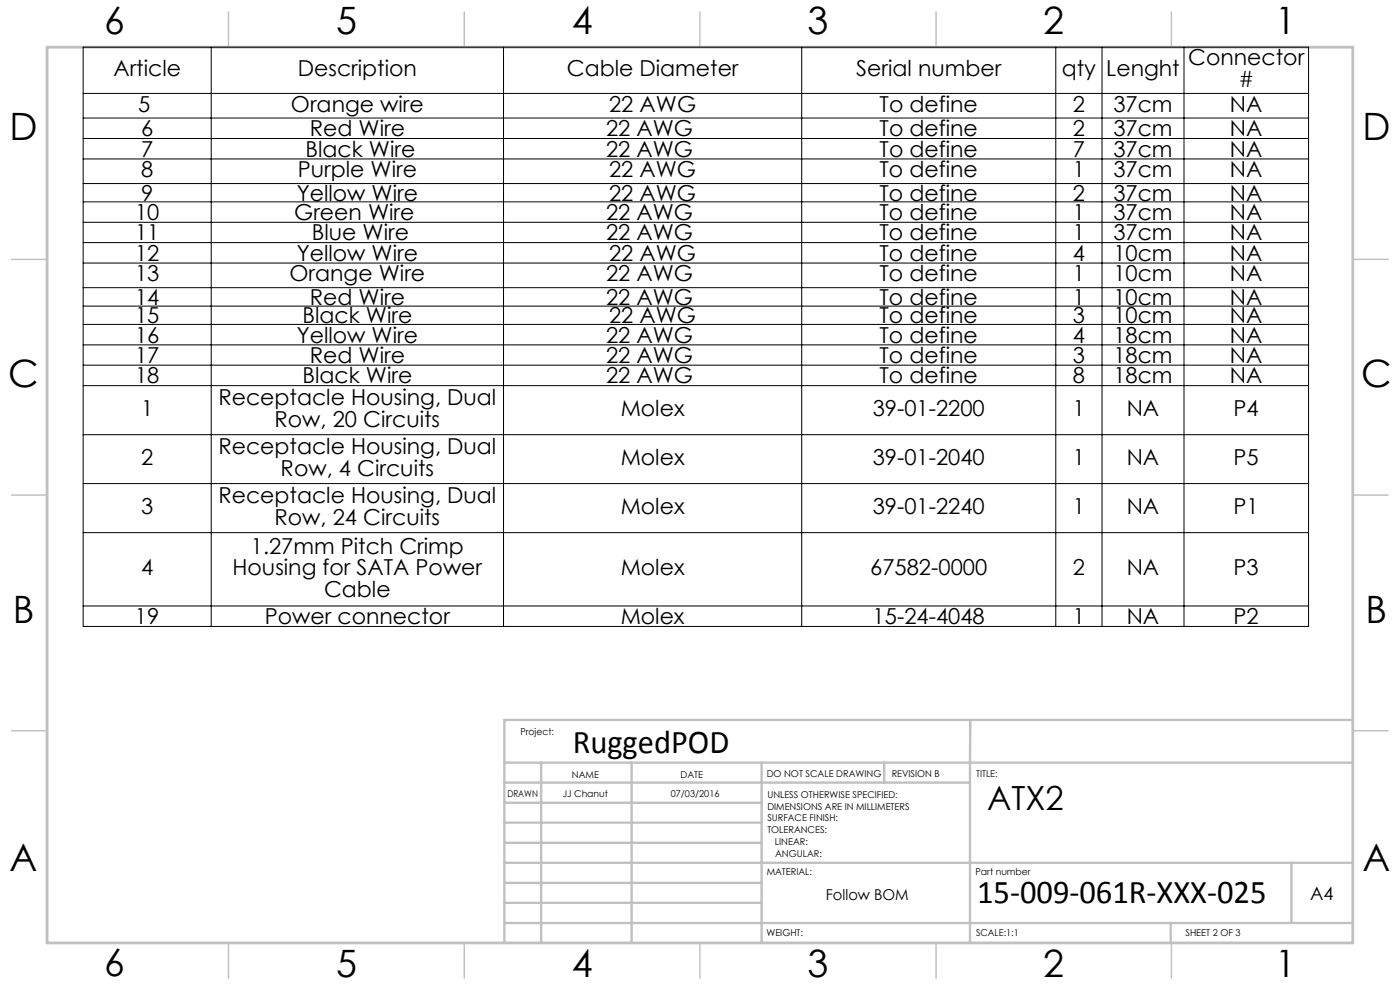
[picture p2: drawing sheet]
<svg xmlns="http://www.w3.org/2000/svg" width="297mm" height="210mm" viewBox="0 0 297 210" stroke-linecap="round" stroke-linejoin="round" font-family="sans-serif">
<defs><g id="words">
<g font-size="8">
<text x="22.1" y="7.1">6</text>
<text x="71.3" y="7.2">5</text>
<text x="121.3" y="7.2">4</text>
<text x="171.3" y="7.2">3</text>
<text x="221.3" y="7.2">2</text>
<text x="270.5" y="7.2">1</text>
<text x="2" y="29.7">D</text>
<text x="289" y="29.7">D</text>
<text x="1.8" y="82.1">C</text>
<text x="288.8" y="82.1">C</text>
<text x="2.7" y="132.1">B</text>
<text x="289.7" y="132.1">B</text>
<text x="2" y="184.7">A</text>
<text x="289" y="184.7">A</text>
<text x="22.1" y="207.1">6</text>
<text x="71.3" y="207.2">5</text>
<text x="121.3" y="207.2">4</text>
<text x="171.3" y="207.2">3</text>
<text x="221.3" y="207.2">2</text>
<text x="270.5" y="207.2">1</text>
</g>
<g font-size="7.1">
<text x="121.5" y="159.8">RuggedPOD</text>
<text x="209.4" y="171.7">ATX2</text>
<text x="207.3" y="191.6">15-009-061R-XXX-025</text>
</g>
<g font-size="4.7">
<text x="24.1" y="16.2">Article</text>
<text x="63.2" y="16.2">Description</text>
<text x="120.2" y="16.2">Cable Diameter</text>
<text x="181.6" y="16.2">Serial number</text>
<text x="225.3" y="16.2">qty</text>
<text x="234.7" y="16.2">Lenght</text>
<text x="252.1" y="13.9">Connector</text>
<text x="29.3" y="23.7">5</text>
<text x="61.7" y="23.7">Orange wire</text>
<text x="129.2" y="23.7">22 AWG</text>
<text x="186.6" y="23.7">To define</text>
<text x="227.6" y="23.7">2</text>
<text x="236.2" y="23.7">37cm</text>
<text x="260.9" y="23.7">NA</text>
<text x="262.7" y="18.4">#</text>
<text x="29.9" y="28.9">6</text>
<text x="65.7" y="28.9">Red Wire</text>
<text x="128.6" y="28.9">22 AWG</text>
<text x="186.6" y="28.9">To define</text>
<text x="227.6" y="28.9">2</text>
<text x="236.2" y="28.9">37cm</text>
<text x="260.9" y="28.9">NA</text>
<text x="29.9" y="33.2">7</text>
<text x="64.8" y="33.2">Black Wire</text>
<text x="128.6" y="33.2">22 AWG</text>
<text x="186.6" y="33.2">To define</text>
<text x="227.6" y="33.2">7</text>
<text x="236.2" y="33.2">37cm</text>
<text x="260.9" y="33.2">NA</text>
<text x="29.9" y="37.5">8</text>
<text x="63.2" y="37.5">Purple Wire</text>
<text x="129.2" y="37.5">22 AWG</text>
<text x="186.6" y="37.5">To define</text>
<text x="227.6" y="37.5">1</text>
<text x="236.2" y="37.5">37cm</text>
<text x="260.9" y="37.5">NA</text>
<text x="28.6" y="46.7">10</text>
<text x="29.9" y="42.6">9</text>
<text x="62.4" y="46.7">Green Wire</text>
<text x="62.9" y="42.6">Yellow Wire</text>
<text x="128.6" y="46.7">22 AWG</text>
<text x="129.2" y="42.6">22 AWG</text>
<text x="186.6" y="42.6">To define</text>
<text x="186.6" y="46.7">To define</text>
<text x="227.6" y="42.6">2</text>
<text x="227.6" y="46.7">1</text>
<text x="236.2" y="42.6">37cm</text>
<text x="236.2" y="46.7">37cm</text>
<text x="260.9" y="42.6">NA</text>
<text x="260.9" y="46.7">NA</text>
<text x="28.6" y="51">11</text>
<text x="66.1" y="51">Blue Wire</text>
<text x="128.6" y="51">22 AWG</text>
<text x="186.6" y="51">To define</text>
<text x="227.6" y="51">1</text>
<text x="236.2" y="51">37cm</text>
<text x="260.9" y="51">NA</text>
<text x="28.6" y="55.3">12</text>
<text x="28.6" y="59.6">13</text>
<text x="61.4" y="59.6">Orange Wire</text>
<text x="62.9" y="55.3">Yellow Wire</text>
<text x="128.6" y="59.6">22 AWG</text>
<text x="129.2" y="55.3">22 AWG</text>
<text x="186.6" y="55.3">To define</text>
<text x="186.6" y="59.6">To define</text>
<text x="227.6" y="55.3">4</text>
<text x="227.6" y="59.6">1</text>
<text x="236.2" y="55.3">10cm</text>
<text x="236.2" y="59.6">10cm</text>
<text x="260.9" y="55.3">NA</text>
<text x="260.9" y="59.6">NA</text>
<text x="28.6" y="64.6">14</text>
<text x="65.7" y="64.6">Red Wire</text>
<text x="128.6" y="64.6">22 AWG</text>
<text x="186.6" y="64.6">To define</text>
<text x="227.6" y="64.6">1</text>
<text x="236.2" y="64.6">10cm</text>
<text x="260.9" y="64.6">NA</text>
<text x="28.6" y="68.5">15</text>
<text x="64.2" y="68.5">Black Wire</text>
<text x="129.2" y="68.5">22 AWG</text>
<text x="186.6" y="68.5">To define</text>
<text x="227.6" y="68.5">3</text>
<text x="236.2" y="68.5">10cm</text>
<text x="260.9" y="68.5">NA</text>
<text x="28.6" y="72.7">16</text>
<text x="28.6" y="77">17</text>
<text x="62.9" y="72.7">Yellow Wire</text>
<text x="65.7" y="77">Red Wire</text>
<text x="128.6" y="72.7">22 AWG</text>
<text x="128.6" y="77">22 AWG</text>
<text x="186.6" y="72.7">To define</text>
<text x="186.6" y="77">To define</text>
<text x="227.6" y="72.7">4</text>
<text x="227.6" y="77">3</text>
<text x="236.2" y="72.7">18cm</text>
<text x="236.2" y="77">18cm</text>
<text x="260.9" y="72.7">NA</text>
<text x="260.9" y="77">NA</text>
<text x="28.6" y="81.3">18</text>
<text x="64.2" y="81.3">Black Wire</text>
<text x="128.6" y="81.3">22 AWG</text>
<text x="186.6" y="81.3">To define</text>
<text x="227.6" y="81.3">8</text>
<text x="236.2" y="81.3">18cm</text>
<text x="260.9" y="81.3">NA</text>
<text x="29.9" y="88.2">1</text>
<text x="46.3" y="86">Receptacle Housing, Dual</text>
<text x="131.7" y="88.2">Molex</text>
<text x="185.1" y="88.2">39-01-2200</text>
<text x="227.6" y="88.2">1</text>
<text x="239" y="88.2">NA</text>
<text x="261.7" y="88.2">P4</text>
<text x="58.2" y="90.5">Row, 20 Circuits</text>
<text x="29.9" y="98.6">2</text>
<text x="46.3" y="96.4">Receptacle Housing, Dual</text>
<text x="59.5" y="100.9">Row, 4 Circuits</text>
<text x="131.7" y="98.6">Molex</text>
<text x="185.1" y="98.6">39-01-2040</text>
<text x="227.6" y="98.6">1</text>
<text x="239" y="98.6">NA</text>
<text x="261.7" y="98.6">P5</text>
<text x="46.3" y="106.8">Receptacle Housing, Dual</text>
<text x="29.9" y="109">3</text>
<text x="58.2" y="111.3">Row, 24 Circuits</text>
<text x="131.7" y="109">Molex</text>
<text x="185.1" y="109">39-01-2240</text>
<text x="227.6" y="109">1</text>
<text x="239" y="109">NA</text>
<text x="261.7" y="109">P1</text>
<text x="53.2" y="117.5">1.27mm Pitch Crimp</text>
<text x="29.9" y="122">4</text>
<text x="49.3" y="122">Housing for SATA Power</text>
<text x="131.7" y="122">Molex</text>
<text x="184.6" y="122">67582-0000</text>
<text x="227.6" y="122">2</text>
<text x="239" y="122">NA</text>
<text x="261.7" y="122">P3</text>
<text x="68.8" y="126.5">Cable</text>
<text x="28.6" y="132.4">19</text>
<text x="56.2" y="132.4">Power connector</text>
<text x="131.7" y="132.4">Molex</text>
<text x="185.1" y="132.4">15-24-4048</text>
<text x="227.6" y="132.4">1</text>
<text x="239" y="132.4">NA</text>
<text x="261.7" y="132.4">P2</text>
</g>
<text font-size="3.9" x="277.9" y="190.9">A4</text>
<text font-size="3.2" x="175.2" y="190.9">Follow BOM</text>
<g font-size="2">
<text x="110.4" y="156">Project:</text>
<text x="121.3" y="165">NAME</text>
<text x="144.4" y="165">DATE</text>
<text x="162.6" y="164.9">DO NOT SCALE DRAWING</text>
<text x="189.2" y="164.9">REVISION B</text>
<text x="207.1" y="164.9">TITLE:</text>
<text x="107.6" y="169.1">DRAWN</text>
<text x="119.4" y="169.1">JJ Chanut</text>
<text x="142.3" y="169.1">07/03/2016</text>
<text x="162.8" y="169.2">UNLESS OTHERWISE SPECIFIED:</text>
<text x="162.8" y="171.7">DIMENSIONS ARE IN MILLIMETERS</text>
<text x="162.8" y="174.2">SURFACE FINISH:</text>
<text x="162.8" y="176.7">TOLERANCES:</text>
<text x="164.4" y="179.2">LINEAR:</text>
<text x="162.6" y="185.5">MATERIAL:</text>
<text x="164.4" y="181.7">ANGULAR:</text>
<text x="207" y="185.5">Part number</text>
<text x="162.6" y="198.5">WEIGHT:</text>
<text x="207.1" y="198.6">SCALE:1:1</text>
<text x="251.5" y="198.6">SHEET 2 OF 3</text>
</g>
</g></defs>
<path d="M287 55h7.5M287 144.8v55.2h-187.2" fill="none" stroke="#c0c0c0" stroke-width=".21"/>
<g fill="none" stroke="#c0c0c0" stroke-width=".5">
<path d="M205.8 152.7v47.3M287 152.7h-180v47.3M107 161.8h180M107 178.8h54.6M107 174.5h54.6M107 170.3h54.6M107 166h98.8M114.8 161.8v38.2M134 161.8v38.2M161.6 161.8v38.2M187.6 161.8v4.2M107 195.8h180"/>
<path d="M107 191.5h54.6M107 187.3h54.6M107 183h180M248.4 195.8v4.2M274 183v12.8"/>
</g>
<g fill="none" stroke="#c0c0c0" stroke-width=".3">
<path d="M48.5 2.5v7.5M98.5 2.5v7.5M148.5 2.5v7.5M198.6 2.5v7.5M248.5 2.5v7.5M2.5 55h7.5M287 55h7.5M2.5 105h7.5M287 105h7.5M2.5 155h7.5M287 155h7.5M48.5 200v7.5"/>
<path d="M98.5 200v7.5M148.5 200v7.5M198.6 200v7.5M248.5 200v7.5"/>
</g>
<path d="M10 10h277v190h-277z" fill="none" stroke="#c0c0c0" stroke-width=".6"/>
<g fill="none" stroke="#000" stroke-width=".21">
<path d="M17.6 10h260v122.9h-260zM17.6 19.8h260M44.8 10v122.9M106.8 10v122.9M170.1 10v122.9M224 10v122.9M233.8 10v122.9M251.2 10v122.9M17.6 25h260M17.6 29.4h260M17.6 33.7h260M17.6 38.9h260"/>
<path d="M17.6 42.8h260M17.6 47.2h260M17.6 51.5h260M17.6 55.8h260M17.6 61h260M17.6 64.9h260M17.6 68.8h260M17.6 73.2h260M17.6 77.5h260M17.6 81.8h260M17.6 92.2h260M17.6 102.6h260"/>
<path d="M17.6 113h260M17.6 128.5h260"/>
</g>
<use href="#words"/>
</svg>
